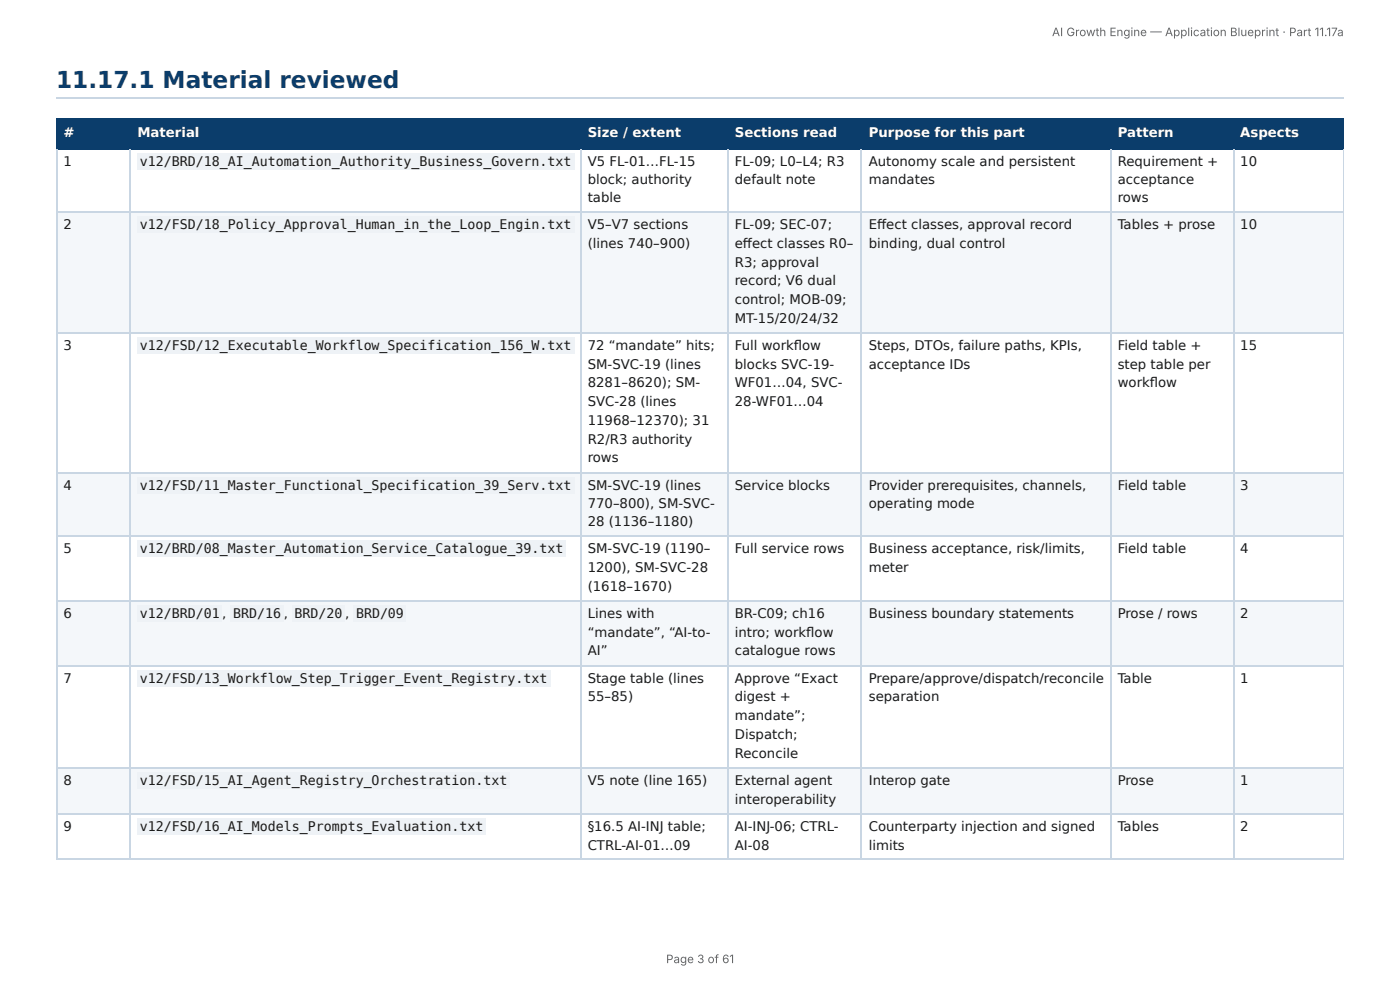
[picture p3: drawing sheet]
<svg xmlns="http://www.w3.org/2000/svg" width="297mm" height="210mm" viewBox="0 0 297 210" stroke-linecap="round" stroke-linejoin="round" font-family="sans-serif">
<defs><g id="words">
<text font-size="4.9" fill="#0b3d6b" x="11.9" y="18.8">11.17.1 Material reviewed</text>
<g font-size="2.8" fill="#fff">
<text x="13.5" y="29.1">#</text>
<text x="29.2" y="29.1">Material</text>
<text x="124.8" y="29.1">Size / extent</text>
<text x="156.1" y="29.1">Sections read</text>
<text x="184.5" y="29.1">Purpose for this part</text>
<text x="237.4" y="29.1">Pattern</text>
<text x="263.4" y="29.1">Aspects</text>
</g>
<g font-size="2.8" fill="#1a1a1a">
<text x="13.5" y="35.2">1</text>
<text x="29.7" y="35.2">v12/BRD/18_AI_Automation_Authority_Business_Govern.txt</text>
<text x="124.8" y="35.2">V5 FL-01…FL-15</text>
<text x="156.1" y="35.2">FL-09; L0–L4; R3</text>
<text x="184.5" y="35.2">Autonomy scale and persistent</text>
<text x="237.4" y="35.2">Requirement +</text>
<text x="263.4" y="35.2">10</text>
<text x="124.8" y="39.2">block; authority</text>
<text x="156.1" y="39.2">default note</text>
<text x="184.5" y="39.2">mandates</text>
<text x="237.4" y="39.2">acceptance</text>
<text x="124.8" y="42.9">table</text>
<text x="237.4" y="42.9">rows</text>
<text x="13.5" y="48.7">2</text>
<text x="29.7" y="48.7">v12/FSD/18_Policy_Approval_Human_in_the_Loop_Engin.txt</text>
<text x="124.8" y="48.7">V5–V7 sections</text>
<text x="124.8" y="52.7">(lines 740–900)</text>
<text x="156.1" y="48.7">FL-09; SEC-07;</text>
<text x="156.1" y="52.7">eff ect classes R0–</text>
<text x="184.5" y="48.7">Eff ect classes, approval record</text>
<text x="184.5" y="52.7">binding, dual control</text>
<text x="237.4" y="48.7">Tables + prose</text>
<text x="263.4" y="48.7">10</text>
<text x="156.1" y="56.6">R3; approval</text>
<text x="156.1" y="60.6">record; V6 dual</text>
<text x="156.1" y="64.6">control; MOB-09;</text>
<text x="156.1" y="68.5">MT-15/20/24/32</text>
<text x="13.5" y="74.3">3</text>
<text x="29.7" y="74.3">v12/FSD/12_Executable_Workflow_Specification_156_W.txt</text>
<text x="124.8" y="74.3">72 “mandate” hits;</text>
<text x="156.1" y="74.3">Full workfl ow</text>
<text x="184.5" y="74.3">Steps, DTOs, failure paths, KPIs,</text>
<text x="237.4" y="74.3">Field table +</text>
<text x="263.4" y="74.3">15</text>
<text x="124.8" y="78.3">SM-SVC-19 (lines</text>
<text x="124.8" y="82.3">8281–8620); SM-</text>
<text x="156.1" y="78.3">blocks SVC-19-</text>
<text x="156.1" y="82.3">WF01…04, SVC-</text>
<text x="184.5" y="78.3">acceptance IDs</text>
<text x="237.4" y="78.3">step table per</text>
<text x="237.4" y="82.3">workfl ow</text>
<text x="124.8" y="86.3">SVC-28 (lines</text>
<text x="156.1" y="86.3">28-WF01…04</text>
<text x="124.8" y="90.2">11968–12370); 31</text>
<text x="124.8" y="94.2">R2/R3 authority</text>
<text x="124.8" y="98.2">rows</text>
<text x="13.5" y="104">4</text>
<text x="29.7" y="104">v12/FSD/11_Master_Functional_Specification_39_Serv.txt</text>
<text x="124.8" y="104">SM-SVC-19 (lines</text>
<text x="124.8" y="108">770–800), SM-SVC-</text>
<text x="156.1" y="104">Service blocks</text>
<text x="184.5" y="104">Provider prerequisites, channels,</text>
<text x="184.5" y="108">operating mode</text>
<text x="237.4" y="104">Field table</text>
<text x="263.4" y="104">3</text>
<text x="124.8" y="111.7">28 (1136–1180)</text>
<text x="13.5" y="117.5">5</text>
<text x="29.7" y="117.5">v12/BRD/08_Master_Automation_Service_Catalogue_39.txt</text>
<text x="124.8" y="117.5">SM-SVC-19 (1190–</text>
<text x="156.1" y="117.5">Full service rows</text>
<text x="184.5" y="117.5">Business acceptance, risk/limits,</text>
<text x="237.4" y="117.5">Field table</text>
<text x="263.4" y="117.5">4</text>
<text x="124.8" y="121.4">1200), SM-SVC-28</text>
<text x="124.8" y="125.4">(1618–1670)</text>
<text x="184.5" y="121.4">meter</text>
<text x="13.5" y="131.2">6</text>
<text x="29.7" y="131.2">v12/BRD/01</text>
<text x="47.2" y="131.2">,</text>
<text x="49.5" y="131.2">BRD/16 ,</text>
<text x="62.6" y="131.2">BRD/20</text>
<text x="73.3" y="131.2">,</text>
<text x="75.6" y="131.2">BRD/09</text>
<text x="124.8" y="131.2">Lines with</text>
<text x="156.1" y="131.2">BR-C09; ch16</text>
<text x="184.5" y="131.2">Business boundary statements</text>
<text x="237.4" y="131.2">Prose / rows</text>
<text x="263.4" y="131.2">2</text>
<text x="124.8" y="135.2">“mandate”, “AI-to-</text>
<text x="156.1" y="135.2">intro; workfl ow</text>
<text x="124.8" y="139.2">AI”</text>
<text x="156.1" y="139.2">catalogue rows</text>
<text x="13.5" y="145">7</text>
<text x="29.7" y="145">v12/FSD/13_Workflow_Step_Trigger_Event_Registry.txt</text>
<text x="124.8" y="145">Stage table (lines</text>
<text x="124.8" y="149">55–85)</text>
<text x="156.1" y="145">Approve “Exact</text>
<text x="156.1" y="149">digest +</text>
<text x="184.5" y="145">Prepare/approve/dispatch/reconcile</text>
<text x="184.5" y="149">separation</text>
<text x="237.4" y="145">Table</text>
<text x="263.4" y="145">1</text>
<text x="156.1" y="152.9">mandate”;</text>
<text x="156.1" y="156.9">Dispatch;</text>
<text x="156.1" y="160.9">Reconcile</text>
<text x="13.5" y="166.7">8</text>
<text x="29.7" y="166.7">v12/FSD/15_AI_Agent_Registry_Orchestration.txt</text>
<text x="124.8" y="166.7">V5 note (line 165)</text>
<text x="156.1" y="166.7">External agent</text>
<text x="184.5" y="166.7">Interop gate</text>
<text x="237.4" y="166.7">Prose</text>
<text x="263.4" y="166.7">1</text>
<text x="156.1" y="170.7">interoperability</text>
<text x="13.5" y="176.5">9</text>
<text x="29.7" y="176.5">v12/FSD/16_AI_Models_Prompts_Evaluation.txt</text>
<text x="124.8" y="176.5">§16.5 AI-INJ table;</text>
<text x="156.1" y="176.5">AI-INJ-06; CTRL-</text>
<text x="184.5" y="176.5">Counterparty injection and signed</text>
<text x="237.4" y="176.5">Tables</text>
<text x="263.4" y="176.5">2</text>
<text x="124.8" y="180.4">CTRL-AI-01…09</text>
<text x="156.1" y="180.4">AI-08</text>
<text x="184.5" y="180.4">limits</text>
</g>
<g font-size="2.5" fill="#666">
<text x="223.4" y="7.7">AI Growth Engine — Application Blueprint · Part 11.17a</text>
<text x="141.5" y="204.5">Page 3 of 61</text>
</g>
</g></defs>
<path d="M11.9 20.8h273.5" fill="none" stroke="#c9d6e3" stroke-width=".26"/>
<g fill="#0b3d6b">
<path d="M12.2 25.1h15.6v6.4h-15.6z"/>
<path d="M27.8 25.1h95.5v6.4h-95.5z"/>
<path d="M123.3 25.1h31.2v6.4h-31.2z"/>
<path d="M154.5 25.1h28.6v6.4h-28.6z"/>
<path d="M183.1 25.1h52.9v6.4h-52.9z"/>
<path d="M236 25.1h25.9v6.4h-25.9z"/>
<path d="M261.9 25.1h23.5v6.4h-23.5z"/>
</g>
<g fill="#f4f7fa">
<path d="M12.2 45.2h15.6v25.7h-15.6z"/>
<path d="M27.8 45.2h95.5v25.7h-95.5z"/>
<path d="M123.3 45.2h31.2v25.7h-31.2z"/>
<path d="M154.5 45.2h28.6v25.7h-28.6z"/>
<path d="M183.1 45.2h52.9v25.7h-52.9z"/>
<path d="M236 45.2h25.9v25.7h-25.9z"/>
<path d="M261.9 45.2h23.5v25.7h-23.5z"/>
<path d="M12.2 100.3h15.6v13.7h-15.6z"/>
<path d="M27.8 100.3h95.5v13.7h-95.5z"/>
<path d="M123.3 100.3h31.2v13.7h-31.2z"/>
<path d="M154.5 100.3h28.6v13.7h-28.6z"/>
<path d="M183.1 100.3h52.9v13.7h-52.9z"/>
<path d="M236 100.3h25.9v13.7h-25.9z"/>
<path d="M261.9 100.3h23.5v13.7h-23.5z"/>
<path d="M12.2 127.8h15.6v13.8h-15.6z"/>
<path d="M27.8 127.8h95.5v13.8h-95.5z"/>
<path d="M123.3 127.8h31.2v13.8h-31.2z"/>
<path d="M154.5 127.8h28.6v13.8h-28.6z"/>
<path d="M183.1 127.8h52.9v13.8h-52.9z"/>
<path d="M236 127.8h25.9v13.8h-25.9z"/>
<path d="M261.9 127.8h23.5v13.8h-23.5z"/>
<path d="M12.2 163h15.6v9.8h-15.6z"/>
<path d="M27.8 163h95.5v9.8h-95.5z"/>
<path d="M123.3 163h31.2v9.8h-31.2z"/>
<path d="M154.5 163h28.6v9.8h-28.6z"/>
<path d="M183.1 163h52.9v9.8h-52.9z"/>
<path d="M236 163h25.9v9.8h-25.9z"/>
<path d="M261.9 163h23.5v9.8h-23.5z"/>
</g>
<path d="M11.9 25.3h273.5M11.9 31.6h273.5M12 25.1v6.7M27.6 25.1v6.7M123.4 25.1v6.7M154.6 25.1v6.7M183 25.1v6.7M235.9 25.1v6.7M262.1 25.1v6.7" fill="none" stroke="#0b3d6b" stroke-width=".26"/>
<path d="M285.3 25.1v6.7" fill="none" stroke="#0b3d6b" stroke-width=".21"/>
<g fill="none" stroke="#c9d6e3" stroke-width=".26">
<path d="M12 31.8v150.8M27.6 31.8v150.8M123.4 31.8v150.8M154.6 31.8v150.8M183 31.8v150.8M235.9 31.8v150.8M262.1 31.8v150.8M11.9 45.1h273.5M11.9 70.8h273.5M11.9 100.4h273.5M11.9 113.9h273.5M11.9 127.7h273.5"/>
<path d="M11.9 141.4h273.5M11.9 163.1h273.5M11.9 172.9h273.5M11.9 182.4h273.5"/>
</g>
<path d="M285.3 31.8v150.8" fill="none" stroke="#c9d6e3" stroke-width=".21"/>
<g fill="#eef2f6">
<path d="M29.1 32.5h92.9v3.5h-92.9z"/>
<path d="M29.1 46h92.9v3.5h-92.9z"/>
<path d="M29.1 71.7h92.9v3.4h-92.9z"/>
<path d="M29.1 101.3h92.9v3.5h-92.9z"/>
<path d="M29.1 114.8h91v3.5h-91z"/>
<path d="M29.1 128.6h18v3.4h-18z"/>
<path d="M48.9 128.6h11.4v3.4h-11.4z"/>
<path d="M62.2 128.6h11.1v3.4h-11.1z"/>
<path d="M75.1 128.6h11.2v3.4h-11.2z"/>
<path d="M29.1 142.3h87.8v3.5h-87.8z"/>
<path d="M29.1 164h79.1v3.5h-79.1z"/>
<path d="M29.1 173.8h74.1v3.5h-74.1z"/>
</g>
<use href="#words"/>
</svg>
